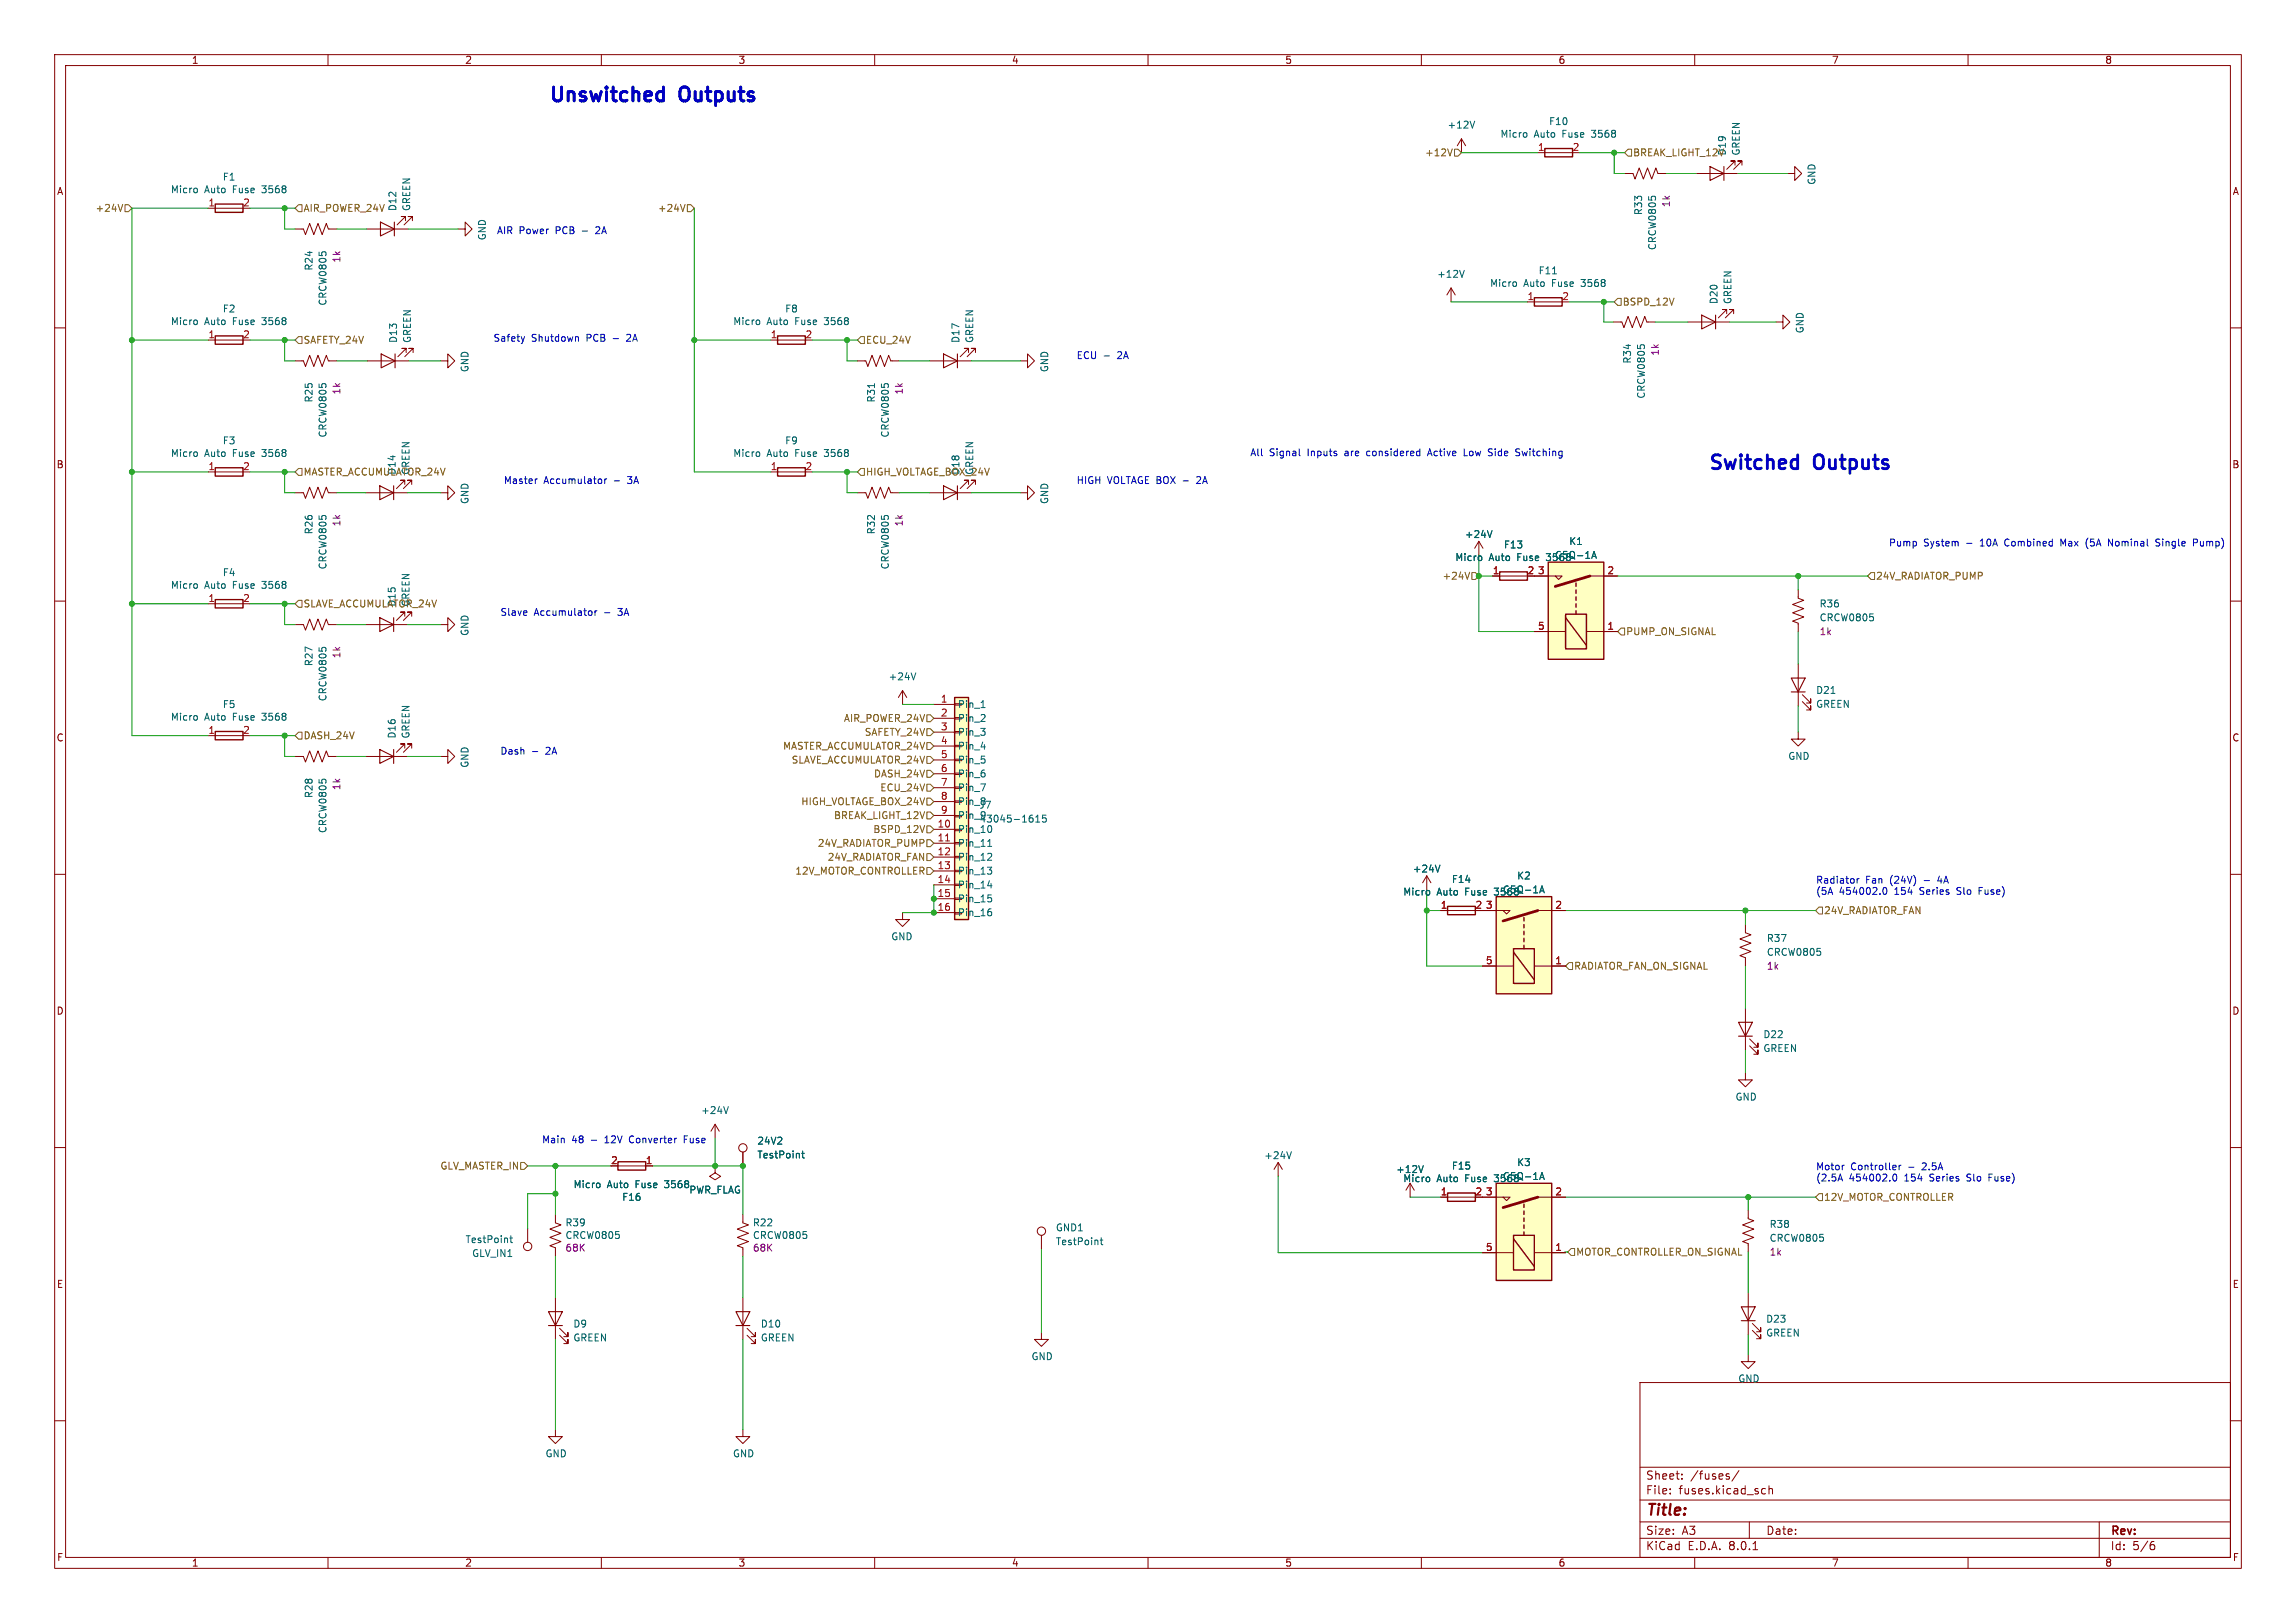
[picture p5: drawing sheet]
<svg xmlns="http://www.w3.org/2000/svg" width="420mm" height="297mm" viewBox="0 0 420 297" stroke-linecap="round" stroke-linejoin="round" font-family="sans-serif">
<defs><g id="words">
<g font-size="3.5" fill="#0000c2">
<text x="100.3" y="18.8">Unswitched</text>
<text x="124.6" y="18.8">Outputs</text>
<text x="312.4" y="86.1">Switched</text>
<text x="332.1" y="86.1">Outputs</text>
</g>
<text font-size="2.8" fill="#840000" x="301" y="277.9">Title:</text>
<g font-size="2.1" fill="#840000">
<text x="301" y="273.7">File:</text>
<text x="301" y="271">Sheet:</text>
<text x="307.1" y="273.7">fuses.kicad_sch</text>
<text x="309.2" y="271">/fuses/</text>
<text x="301" y="281.1">Size:</text>
<text x="307.6" y="281.1">A3</text>
<text x="323" y="281.1">Date:</text>
<text x="386" y="281.3">Rev:</text>
<text x="301" y="283.9">KiCad</text>
<text x="308.7" y="283.9">E.D.A.</text>
<text x="316.3" y="283.9">8.0.1</text>
<text x="386" y="283.9">Id:</text>
<text x="390.1" y="283.9">5/6</text>
</g>
<g font-size="1.8" fill="#840000">
<text x="35" y="11.9">1</text>
<text x="85" y="11.9">2</text>
<text x="135" y="11.9">3</text>
<text x="185" y="11.9">4</text>
<text x="235" y="11.9">5</text>
<text x="285" y="11.9">6</text>
<text x="335" y="11.9">7</text>
<text x="385" y="11.9">8</text>
<text x="10.3" y="35.9">A</text>
<text x="408.3" y="35.9">A</text>
<text x="10.3" y="85.9">B</text>
<text x="408.2" y="85.9">B</text>
<text x="10.3" y="135.9">C</text>
<text x="408.2" y="135.9">C</text>
<text x="10.3" y="185.9">D</text>
<text x="408.2" y="185.9">D</text>
<text x="10.3" y="235.9">E</text>
<text x="408.3" y="235.9">E</text>
<text x="10.3" y="285.9">F</text>
<text x="35" y="286.9">1</text>
<text x="85" y="286.9">2</text>
<text x="135" y="286.9">3</text>
<text x="185" y="286.9">4</text>
<text x="235" y="286.9">5</text>
<text x="285" y="286.9">6</text>
<text x="335" y="286.9">7</text>
<text x="385" y="286.9">8</text>
<text x="408.3" y="285.9">F</text>
</g>
<g font-size="1.8" fill="#006464">
<text x="264.7" y="23.7">+12V</text>
<text x="283.3" y="23.1">F10</text>
<text x="274.4" y="25.4">Micro</text>
<text x="280.6" y="25.4">Auto</text>
<text x="285.9" y="25.4">Fuse</text>
<text x="291.4" y="25.4">3568</text>
<text x="318.4" y="28.6" transform="rotate(-90 318.4 28.6)">GREEN</text>
<text x="31.2" y="35.6">Micro</text>
<text x="37.4" y="35.6">Auto</text>
<text x="40.7" y="33.2">F1</text>
<text x="42.7" y="35.6">Fuse</text>
<text x="48.2" y="35.6">3568</text>
<text x="332.3" y="33.9" transform="rotate(-90 332.3 33.9)">GND</text>
<text x="72.7" y="38.7" transform="rotate(-90 72.7 38.7)">D12</text>
<text x="75.2" y="38.7" transform="rotate(-90 75.2 38.7)">GREEN</text>
<text x="300.6" y="39.5" transform="rotate(-90 300.6 39.5)">R33</text>
<text x="89.1" y="44.1" transform="rotate(-90 89.1 44.1)">GND</text>
<text x="303.1" y="45.9" transform="rotate(-90 303.1 45.9)">CRCW0805</text>
<text x="57.4" y="49.6" transform="rotate(-90 57.4 49.6)">R24</text>
<text x="262.8" y="51">+12V</text>
<text x="272.5" y="52.7">Micro</text>
<text x="278.7" y="52.7">Auto</text>
<text x="281.4" y="50.4">F11</text>
<text x="284" y="52.7">Fuse</text>
<text x="289.5" y="52.7">3568</text>
<text x="31.2" y="59.7">Micro</text>
<text x="37.4" y="59.7">Auto</text>
<text x="40.7" y="57.4">F2</text>
<text x="42.7" y="59.7">Fuse</text>
<text x="48.2" y="59.7">3568</text>
<text x="59.9" y="56" transform="rotate(-90 59.9 56)">CRCW0805</text>
<text x="134" y="59.7">Micro</text>
<text x="140.3" y="59.7">Auto</text>
<text x="143.5" y="57.4">F8</text>
<text x="145.6" y="59.7">Fuse</text>
<text x="151.1" y="59.7">3568</text>
<text x="314.4" y="55.7" transform="rotate(-90 314.4 55.7)">D20</text>
<text x="316.9" y="55.7" transform="rotate(-90 316.9 55.7)">GREEN</text>
<text x="72.8" y="62.9" transform="rotate(-90 72.8 62.9)">D13</text>
<text x="75.4" y="62.9" transform="rotate(-90 75.4 62.9)">GREEN</text>
<text x="175.7" y="62.9" transform="rotate(-90 175.7 62.9)">D17</text>
<text x="178.2" y="62.9" transform="rotate(-90 178.2 62.9)">GREEN</text>
<text x="330.1" y="61.1" transform="rotate(-90 330.1 61.1)">GND</text>
<text x="85.9" y="68.2" transform="rotate(-90 85.9 68.2)">GND</text>
<text x="191.9" y="68.2" transform="rotate(-90 191.9 68.2)">GND</text>
<text x="298.6" y="66.6" transform="rotate(-90 298.6 66.6)">R34</text>
<text x="57.4" y="73.8" transform="rotate(-90 57.4 73.8)">R25</text>
<text x="160.2" y="73.8" transform="rotate(-90 160.2 73.8)">R31</text>
<text x="301.1" y="73.1" transform="rotate(-90 301.1 73.1)">CRCW0805</text>
<text x="31.2" y="83.8">Micro</text>
<text x="37.4" y="83.8">Auto</text>
<text x="40.7" y="81.5">F3</text>
<text x="42.7" y="83.8">Fuse</text>
<text x="48.2" y="83.8">3568</text>
<text x="59.9" y="80.2" transform="rotate(-90 59.9 80.2)">CRCW0805</text>
<text x="134" y="83.8">Micro</text>
<text x="140.3" y="83.8">Auto</text>
<text x="143.5" y="81.5">F9</text>
<text x="145.6" y="83.8">Fuse</text>
<text x="151.1" y="83.8">3568</text>
<text x="162.8" y="80.2" transform="rotate(-90 162.8 80.2)">CRCW0805</text>
<text x="85.9" y="92.3" transform="rotate(-90 85.9 92.3)">GND</text>
<text x="191.9" y="92.3" transform="rotate(-90 191.9 92.3)">GND</text>
<text x="57.4" y="97.9" transform="rotate(-90 57.4 97.9)">R26</text>
<text x="160.2" y="97.9" transform="rotate(-90 160.2 97.9)">R32</text>
<text x="267.9" y="98.7">+24V</text>
<text x="275" y="100.6">F13</text>
<text x="286.9" y="99.9">K1</text>
<text x="31.2" y="107.9">Micro</text>
<text x="37.4" y="107.9">Auto</text>
<text x="40.7" y="105.6">F4</text>
<text x="42.7" y="107.9">Fuse</text>
<text x="48.2" y="107.9">3568</text>
<text x="59.9" y="104.3" transform="rotate(-90 59.9 104.3)">CRCW0805</text>
<text x="162.8" y="104.3" transform="rotate(-90 162.8 104.3)">CRCW0805</text>
<text x="266.1" y="102.9">Micro</text>
<text x="272.4" y="102.9">Auto</text>
<text x="277.6" y="102.9">Fuse</text>
<text x="283.2" y="102.9">3568</text>
<text x="284.3" y="102.5">G5Q-1A</text>
<text x="332.8" y="111.4">R36</text>
<text x="332.8" y="113.9">CRCW0805</text>
<text x="85.9" y="116.5" transform="rotate(-90 85.9 116.5)">GND</text>
<text x="57.4" y="122" transform="rotate(-90 57.4 122)">R27</text>
<text x="162.5" y="124.7">+24V</text>
<text x="40.7" y="129.8">F5</text>
<text x="59.9" y="128.4" transform="rotate(-90 59.9 128.4)">CRCW0805</text>
<text x="175.1" y="129.8">Pin_1</text>
<text x="332.1" y="127.2">D21</text>
<text x="332.1" y="129.7">GREEN</text>
<text x="31.2" y="132.1">Micro</text>
<text x="37.4" y="132.1">Auto</text>
<text x="42.7" y="132.1">Fuse</text>
<text x="48.2" y="132.1">3568</text>
<text x="72.6" y="135.2" transform="rotate(-90 72.6 135.2)">D16</text>
<text x="75.1" y="135.2" transform="rotate(-90 75.1 135.2)">GREEN</text>
<text x="175.1" y="132.3">Pin_2</text>
<text x="175.1" y="134.8">Pin_3</text>
<text x="175.1" y="137.4">Pin_4</text>
<text x="85.9" y="140.6" transform="rotate(-90 85.9 140.6)">GND</text>
<text x="175.1" y="139.9">Pin_5</text>
<text x="175.1" y="142.5">Pin_6</text>
<text x="327" y="139.2">GND</text>
<text x="57.4" y="146.1" transform="rotate(-90 57.4 146.1)">R28</text>
<text x="175.1" y="145">Pin_7</text>
<text x="175.1" y="147.5">Pin_8</text>
<text x="179.1" y="148.2">J7</text>
<text x="59.9" y="152.6" transform="rotate(-90 59.9 152.6)">CRCW0805</text>
<text x="175.1" y="152.6">Pin_10</text>
<text x="175.1" y="155.2">Pin_11</text>
<text x="175.1" y="150.1">Pin_9</text>
<text x="179.1" y="150.7">43045-1615</text>
<text x="175.1" y="157.7">Pin_12</text>
<text x="175.1" y="160.2">Pin_13</text>
<text x="258.3" y="159.9">+24V</text>
<text x="265.5" y="161.8">F14</text>
<text x="277.4" y="161.1">K2</text>
<text x="175.1" y="162.8">Pin_14</text>
<text x="175.1" y="165.3">Pin_15</text>
<text x="175.1" y="167.9">Pin_16</text>
<text x="256.6" y="164.1">Micro</text>
<text x="262.8" y="164.1">Auto</text>
<text x="268.1" y="164.1">Fuse</text>
<text x="273.6" y="164.1">3568</text>
<text x="274.8" y="163.7">G5Q-1A</text>
<text x="162.9" y="172.3">GND</text>
<text x="323.1" y="172.6">R37</text>
<text x="323.1" y="175.1">CRCW0805</text>
<text x="322.5" y="190.2">D22</text>
<text x="322.5" y="192.7">GREEN</text>
<text x="317.4" y="201.6">GND</text>
<text x="128.2" y="204.1">+24V</text>
<text x="138.4" y="209.7">24V2</text>
<text x="138.4" y="212.2">TestPoint</text>
<text x="231.2" y="212.3">+24V</text>
<text x="255.3" y="214.9">+12V</text>
<text x="265.5" y="214.2">F15</text>
<text x="277.4" y="213.6">K3</text>
<text x="104.8" y="217.6">Micro</text>
<text x="111.1" y="217.6">Auto</text>
<text x="113.7" y="219.9">F16</text>
<text x="116.4" y="217.6">Fuse</text>
<text x="121.9" y="217.6">3568</text>
<text x="126" y="218.6">PWR_FLAG</text>
<text x="256.6" y="216.5">Micro</text>
<text x="262.8" y="216.5">Auto</text>
<text x="268.1" y="216.5">Fuse</text>
<text x="273.6" y="216.5">3568</text>
<text x="274.8" y="216.1">G5Q-1A</text>
<text x="85.1" y="227.7">TestPoint</text>
<text x="103.3" y="224.6">R39</text>
<text x="103.3" y="226.9">CRCW0805</text>
<text x="137.6" y="224.6">R22</text>
<text x="137.6" y="226.9">CRCW0805</text>
<text x="193" y="225.5">GND1</text>
<text x="323.6" y="224.9">R38</text>
<text x="323.6" y="227.4">CRCW0805</text>
<text x="86.3" y="230.2">GLV_IN1</text>
<text x="193" y="228.1">TestPoint</text>
<text x="104.8" y="243.1">D9</text>
<text x="104.8" y="245.7">GREEN</text>
<text x="139.1" y="245.7">GREEN</text>
<text x="139.1" y="243.1">D10</text>
<text x="323" y="242.2">D23</text>
<text x="323" y="244.8">GREEN</text>
<text x="188.6" y="249.1">GND</text>
<text x="317.9" y="253.2">GND</text>
<text x="99.7" y="266.9">GND</text>
<text x="134" y="266.9">GND</text>
</g>
<g font-size="1.8" fill="#725600">
<text x="260.6" y="28.8">+12V</text>
<text x="298.6" y="28.8">BREAK_LIGHT_12V</text>
<text x="315.9" y="28.6" transform="rotate(-90 315.9 28.6)">D19</text>
<text x="17.4" y="39">+24V</text>
<text x="55.4" y="39">AIR_POWER_24V</text>
<text x="120.3" y="39">+24V</text>
<text x="296.7" y="56.1">BSPD_12V</text>
<text x="55.4" y="63.1">SAFETY_24V</text>
<text x="158.3" y="63.1">ECU_24V</text>
<text x="55.4" y="87.2">MASTER_ACCUMULATOR_24V</text>
<text x="72.6" y="87" transform="rotate(-90 72.6 87)">D14</text>
<text x="75.1" y="87" transform="rotate(-90 75.1 87)">GREEN</text>
<text x="158.3" y="87.2">HIGH_VOLTAGE_BOX_24V</text>
<text x="175.7" y="87" transform="rotate(-90 175.7 87)">D18</text>
<text x="178.2" y="87" transform="rotate(-90 178.2 87)">GREEN</text>
<text x="263.8" y="106.3">+24V</text>
<text x="343.1" y="106.3">24V_RADIATOR_PUMP</text>
<text x="55.4" y="111.4">SLAVE_ACCUMULATOR_24V</text>
<text x="72.6" y="111.1" transform="rotate(-90 72.6 111.1)">D15</text>
<text x="75.1" y="111.1" transform="rotate(-90 75.1 111.1)">GREEN</text>
<text x="297.4" y="116.4">PUMP_ON_SIGNAL</text>
<text x="55.4" y="135.5">DASH_24V</text>
<text x="143.1" y="137.4">MASTER_ACCUMULATOR_24V</text>
<text x="154.3" y="132.3">AIR_POWER_24V</text>
<text x="158.1" y="134.8">SAFETY_24V</text>
<text x="144.7" y="139.9">SLAVE_ACCUMULATOR_24V</text>
<text x="159.8" y="142.5">DASH_24V</text>
<text x="146.5" y="147.5">HIGH_VOLTAGE_BOX_24V</text>
<text x="160.9" y="145">ECU_24V</text>
<text x="149.5" y="155.2">24V_RADIATOR_PUMP</text>
<text x="152.5" y="150.1">BREAK_LIGHT_12V</text>
<text x="159.7" y="152.6">BSPD_12V</text>
<text x="145.4" y="160.2">12V_MOTOR_CONTROLLER</text>
<text x="151.3" y="157.7">24V_RADIATOR_FAN</text>
<text x="333.6" y="167.5">24V_RADIATOR_FAN</text>
<text x="287.8" y="177.6">RADIATOR_FAN_ON_SIGNAL</text>
<text x="80.5" y="214.2">GLV_MASTER_IN</text>
<text x="333.6" y="219.9">12V_MOTOR_CONTROLLER</text>
<text x="288.2" y="230">MOTOR_CONTROLLER_ON_SIGNAL</text>
</g>
<g font-size="1.8" fill="#a90000">
<text x="281.2" y="27.7">1</text>
<text x="287.6" y="27.7">2</text>
<text x="38" y="37.8">1</text>
<text x="44.4" y="37.8">2</text>
<text x="279.3" y="55">1</text>
<text x="285.7" y="55">2</text>
<text x="38" y="62">1</text>
<text x="44.4" y="62">2</text>
<text x="140.9" y="62">1</text>
<text x="147.2" y="62">2</text>
<text x="38" y="86.1">1</text>
<text x="44.4" y="86.1">2</text>
<text x="140.9" y="86.1">1</text>
<text x="147.2" y="86.1">2</text>
<text x="273" y="105.2">1</text>
<text x="279.3" y="105.2">2</text>
<text x="281.2" y="105.2">3</text>
<text x="293.9" y="105.2">2</text>
<text x="38" y="110.2">1</text>
<text x="44.4" y="110.2">2</text>
<text x="281.2" y="115.3">5</text>
<text x="293.9" y="115.3">1</text>
<text x="172" y="128.7">1</text>
<text x="172" y="131.2">2</text>
<text x="38" y="134.4">1</text>
<text x="44.4" y="134.4">2</text>
<text x="172" y="133.7">3</text>
<text x="172" y="136.3">4</text>
<text x="172" y="138.8">5</text>
<text x="172" y="141.4">6</text>
<text x="172" y="143.9">7</text>
<text x="172" y="146.4">8</text>
<text x="172" y="149">9</text>
<text x="171.4" y="151.5">10</text>
<text x="171.4" y="154.1">11</text>
<text x="171.4" y="156.6">12</text>
<text x="171.4" y="159.1">13</text>
<text x="171.4" y="161.7">14</text>
<text x="171.4" y="164.2">15</text>
<text x="171.4" y="166.8">16</text>
<text x="263.5" y="166.4">1</text>
<text x="269.8" y="166.4">2</text>
<text x="271.7" y="166.4">3</text>
<text x="284.4" y="166.4">2</text>
<text x="271.7" y="176.5">5</text>
<text x="284.4" y="176.5">1</text>
<text x="111.7" y="213.1">2</text>
<text x="118" y="213.1">1</text>
<text x="263.5" y="218.8">1</text>
<text x="269.8" y="218.8">2</text>
<text x="271.7" y="218.8">3</text>
<text x="284.4" y="218.8">2</text>
<text x="271.7" y="229">5</text>
<text x="284.4" y="229">1</text>
</g>
<g font-size="1.8" fill="#840084">
<text x="305.7" y="38" transform="rotate(-90 305.7 38)">1k</text>
<text x="62.5" y="48.2" transform="rotate(-90 62.5 48.2)">1k</text>
<text x="303.6" y="65.2" transform="rotate(-90 303.6 65.2)">1k</text>
<text x="62.5" y="72.3" transform="rotate(-90 62.5 72.3)">1k</text>
<text x="165.3" y="72.3" transform="rotate(-90 165.3 72.3)">1k</text>
<text x="62.5" y="96.4" transform="rotate(-90 62.5 96.4)">1k</text>
<text x="165.3" y="96.4" transform="rotate(-90 165.3 96.4)">1k</text>
<text x="332.8" y="116.4">1k</text>
<text x="62.5" y="120.6" transform="rotate(-90 62.5 120.6)">1k</text>
<text x="62.5" y="144.7" transform="rotate(-90 62.5 144.7)">1k</text>
<text x="323.1" y="177.6">1k</text>
<text x="103.3" y="229.2">68K</text>
<text x="137.6" y="229.2">68K</text>
<text x="323.6" y="230">1k</text>
</g>
<g font-size="1.8" fill="#0000c2">
<text x="90.8" y="42.9">AIR Power</text>
<text x="101.7" y="42.9">PCB</text>
<text x="106.7" y="42.9">-</text>
<text x="109.5" y="42.9">2A</text>
<text x="90.2" y="62.6">Safety</text>
<text x="97.2" y="62.6">Shutdown</text>
<text x="107.4" y="62.6">PCB</text>
<text x="112.4" y="62.6">-</text>
<text x="115.1" y="62.6">2A</text>
<text x="196.8" y="65.8">ECU -</text>
<text x="204.5" y="65.8">2A</text>
<text x="228.6" y="83.6">All</text>
<text x="232.2" y="83.6">Signal</text>
<text x="239.3" y="83.6">Inputs</text>
<text x="246.3" y="83.6">are</text>
<text x="250.5" y="83.6">considered</text>
<text x="261.9" y="83.6">Active</text>
<text x="268.6" y="83.6">Low</text>
<text x="273.3" y="83.6">Side</text>
<text x="278.5" y="83.6">Switching</text>
<text x="92.1" y="88.7">Master</text>
<text x="99.5" y="88.7">Accumulator</text>
<text x="112.4" y="88.7">-</text>
<text x="115.1" y="88.7">3A</text>
<text x="196.8" y="88.7">HIGH</text>
<text x="202.6" y="88.7">VOLTAGE BOX</text>
<text x="216.6" y="88.7">-</text>
<text x="219.4" y="88.7">2A</text>
<text x="345.4" y="100.1">Pump</text>
<text x="351.9" y="100.1">System</text>
<text x="359.8" y="100.1">-</text>
<text x="362.5" y="100.1">10A</text>
<text x="367.2" y="100.1">Combined</text>
<text x="377.6" y="100.1">Max</text>
<text x="382.4" y="100.1">(5A</text>
<text x="386.7" y="100.1">Nominal</text>
<text x="395.6" y="100.1">Single</text>
<text x="402.7" y="100.1">Pump)</text>
<text x="91.4" y="112.8">Slave</text>
<text x="97.7" y="112.8">Accumulator</text>
<text x="110.6" y="112.8">-</text>
<text x="113.3" y="112.8">3A</text>
<text x="91.4" y="138.2">Dash</text>
<text x="100" y="138.2">2A</text>
<text x="332.1" y="161.8">Radiator</text>
<text x="341.3" y="161.8">Fan</text>
<text x="345.8" y="161.8">(24V)</text>
<text x="352.2" y="161.8">-</text>
<text x="354.9" y="161.8">4A</text>
<text x="332.1" y="163.8">(5A</text>
<text x="336.4" y="163.8">454002.0</text>
<text x="346.7" y="163.8">154</text>
<text x="351.5" y="163.8">Series</text>
<text x="358.4" y="163.8">Slo</text>
<text x="362.6" y="163.8">Fuse)</text>
<text x="99.1" y="209.3">Main</text>
<text x="104.6" y="209.3">48</text>
<text x="108.2" y="209.3">-</text>
<text x="110.9" y="209.3">12V</text>
<text x="115.6" y="209.3">Converter</text>
<text x="125.8" y="209.3">Fuse</text>
<text x="332.1" y="214.2">Motor</text>
<text x="338.5" y="214.2">Controller</text>
<text x="349.1" y="214.2">-</text>
<text x="351.9" y="214.2">2.5A</text>
<text x="332.1" y="216.3">(2.5A</text>
<text x="338.2" y="216.3">454002.0</text>
<text x="348.5" y="216.3">154</text>
<text x="353.3" y="216.3">Series</text>
<text x="360.3" y="216.3">Slo</text>
<text x="364.4" y="216.3">Fuse)</text>
</g>
</g></defs>
<g fill="none" stroke="#840000" stroke-width=".18">
<path d="M10 10h400v277h-400zM12 12h396v273h-396zM60 10v2M110 10v2M160 10v2M210 10v2M260 10v2M310 10v2M360 10v2M10 60h2M408 60h2M10 110h2"/>
<path d="M408 110h2M10 160h2M408 160h2M10 210h2M408 210h2M10 260h2M300 253h108v32h-108zM408 260h2M300 278.5h108M300 274.5h108M300 268.5h108M305.5 273.2v.2"/>
<path d="M305.5 272.5v.1M307.7 270.5v.2M307.7 269.8v.1M315.9 270.2l.4 .1 .1 .2-.2 .2h-.3M315.9 269.7l.4 .1M318.1 269.1l-1.3 1.9M320 278.5v3M322.5 272.4l.4 .1M322.9 273.3l-.4 .1M323.6 272.5l.2-.1 .4 .1v.9M323.6 271.9v1.5M384 278.5v6.5"/>
<path d="M60 285v2M110 285v2M160 285v2M210 285v2M260 285v2M300 281.5h108M310 285v2M320.7 283.6h.8M360 285v2M393.6 282.7h.3l.3 .2-.1 .5-.5 .2M394 282.1l-.4 .1"/>
</g>
<path d="M273.7 164.1h10.1v17.8h-10.1z" fill="#ffffc2"/>
<g fill="none" stroke="#840000" stroke-width=".18">
<path d="M297.2 31.8h1.5l.4 1 .7-2.1 .8 2.1 .8-2.1 .7 2.1 .8-2.1 .4 1.1h1.5M265.4 52.7l-.7 1.3M265.4 52.7v2.5M265.4 52.7l.8 1.3M279.4 55.2h6.3M54 90.2h1.5l.4 1 .7-2 .8 2 .8-2 .7 2 .8-2 .4 1h1.5M54 114.3h1.5l.4 1 .7-2 .8 2 .8-2 .7 2 .8-2 .4 1h1.5M80.6 114.3h1.3v1.3l1.3-1.3-1.3-1.3v1.3M54 138.4h1.5l.4 1 .7-2 .8 2 .8-2 .7 2 .8-2 .4 1h1.5M66.9 138.4h7.6M74 136.9v-.8h-.7h.7l-1.5 1.6M75.3 136.9v-.8h-.8h.8l-1.5 1.6"/>
<path d="M80.6 138.4h1.3v1.3l1.3-1.3-1.3-1.2v1.2M271.1 166.6h5.1l-.6 .7-.6-.7M271.1 176.8h5.8M280.7 176.8h5.7M281.3 166.6h5.1M319.3 169.2v1.5l1 .4-2 .7 2 .8-2 .8 2 .7-2 .8 1 .4v1.5M130.8 213.4v1.2l1 .7-1 .6-1-.6 1-.7M130.8 213.4h.1M233.8 212.7l-.8 1.3M233.8 212.7v2.6M233.8 212.7l.8 1.3M257.9 216.5l-.7 1.3"/>
<path d="M257.9 216.5v2.6M257.9 216.5l.8 1.3M263.5 219.1h6.4M101.6 261.6v1.3h1.3l-1.3 1.3-1.3-1.3h1.3"/>
</g>
<path d="M280.7 54.5h5v1.5h-5zM273.7 164.1h10.1v17.8h-10.1zM276.9 173.6h3.8v6.4h-3.8zM276.9 174.2l3.8 5.1M278.8 167.9v.6M278.8 169.2v.6M278.8 170.4v.7M278.8 171.7v.6M278.8 173v.6M264.8 218.3h5.1v1.5h-5.1z" fill="none" stroke="#840000" stroke-width=".25"/>
<path d="M281.3 166.6l-6.3 1.9" fill="none" stroke="#840000" stroke-width=".51"/>
<path d="M267.8 49.5l-.4 1.2M277.3 51.7v.6M284 50.1h.7M281.6 163.4l.5-1.3 .4 1.3M281.8 163h.6M236.2 210.8l-.4 1.2M260.4 213.3l-.5 1.3M261.5 215.5v.6" fill="none" stroke="#006464" stroke-width=".18"/>
<path d="M69.5 137.2l2.5 1.2-2.5 1.3zM72 137.2v2.5" fill="none" stroke="#840000" stroke-width=".2"/>
<path d="M174.6 127.6h2.6v40.7h-2.6z" fill="#ffffc2"/>
<g fill="none" stroke="#840000" stroke-width=".18">
<path d="M170.8 128.9h3.8M170.8 131.4h3.8M170.8 134h3.8M170.8 136.5h3.8M170.8 139.1h3.8M174.6 138.9h1.3v.3h-1.3zM174.6 136.4h1.3v.3h-1.3zM174.6 133.9h1.3v.2h-1.3zM174.6 131.3h1.3v.3h-1.3zM174.6 128.8h1.3v.2h-1.3zM170.8 151.8h3.8M170.8 154.3h3.8"/>
<path d="M170.8 156.8h3.8M170.8 159.4h3.8M170.8 141.6h3.8M170.8 144.1h3.8M170.8 146.7h3.8M170.8 149.2h3.8M174.6 159.3h1.3v.2h-1.3zM174.6 156.7h1.3v.3h-1.3zM174.6 154.2h1.3v.2h-1.3zM174.6 151.8h1.3v.2h-1.3zM174.6 149.2h1.3v.3h-1.3zM174.6 146.6h1.3v.2h-1.3z"/>
<path d="M174.6 144h1.3v.3h-1.3zM174.6 141.5h1.3v.2h-1.3zM170.8 161.9h3.8M170.8 164.5h3.8M170.8 167h3.8M174.6 167h1.3v.3h-1.3zM174.6 164.3h1.3v.3h-1.3zM174.6 161.8h1.3v.3h-1.3zM135.9 222.2v1.6l1 .4-2 .7 2 .8-2 .7 2 .8-2 .8 1 .3v1.6M190.5 243.8v1.3h1.3l-1.3 1.3-1.3-1.3h1.3"/>
</g>
<path d="M174.6 127.6h2.6v40.7h-2.6z" fill="none" stroke="#840000" stroke-width=".25"/>
<g fill="none" stroke="#006464" stroke-width=".18">
<path d="M179.4 132h.8M179.5 129.5h.7M179.5 136.7h.8M180.1 130.9v.4M179.4 143.5h.9l-.6 1.2M180.6 158.7h.8l-.4 .5M180.7 154.9h.7M180.8 153.9l.2-.3v1.3M181.2 156.2l.2 .2-.1 .3-.7 .7h.8M181.2 159.2l.2 .2v.3l-.2 .3M181.3 151.3l.1 .6-.3 .4M189.5 150.4h.7"/>
<path d="M189.5 149.5l.3-.3v1.2M191.3 149.2h-.6v.6l.2-.1h.4l.1 .2-.1 .4-.1 .1-.5-.1M180.7 162.1h.8M180.7 163.8h.6M181 166.3h.3M181.2 164.3l.2 .2v.3l-.2 .2M181.2 166.8l.2 .2v.3l-.2 .3M181.3 161.7v.8"/>
</g>
<path d="M173 153.9h.7" fill="none" stroke="#a90000" stroke-width=".18"/>
<path d="M273.7 216.5h10.1v17.8h-10.1z" fill="#ffffc2"/>
<g fill="none" stroke="#840000" stroke-width=".18">
<path d="M38.1 38.1h6.3M267.3 25.4l-.7 1.3M267.3 25.4v2.5M267.3 25.4l.8 1.3M281.3 27.9h6.4M310.3 31.8h7.6M317.4 30.2v-.7h-.8h.8l-1.6 1.5M318.6 30.2v-.7h-.7h.7l-1.5 1.5M327 31.8h1.3v1.2l1.3-1.2-1.3-1.3v1.3M54 41.9h1.5l.4 1 .7-2 .8 2 .8-2 .7 2 .8-2 .4 1h1.5M67.1 41.9h7.6M74.2 40.4v-.8h-.8h.8l-1.6 1.5"/>
<path d="M75.4 40.4v-.8h-.7h.7l-1.5 1.5M83.8 41.9h1.3v1.3l1.3-1.3-1.3-1.3v1.3M295.1 58.9h1.6l.4 1 .7-2 .8 2 .7-2 .8 2 .8-2 .3 1h1.6M308.7 58.9h7.7M315.8 57.4v-.8h-.7h.7l-1.5 1.6M317.1 57.4v-.8h-.7h.7l-1.5 1.6M324.9 58.9h1.2v1.3l1.3-1.3-1.3-1.2v1.2M38.1 62.2h6.3M54 66h1.5l.4 1.1 .7-2.1 .8 2.1 .8-2.1 .7 2.1 .8-2.1 .4 1h1.5M67.2 66h7.6M74.3 64.5v-.7h-.8h.8l-1.5 1.5M75.6 64.5v-.7h-.8h.8l-1.6 1.5"/>
<path d="M80.6 66h1.3v1.3l1.3-1.3-1.3-1.2v1.2M141 62.2h6.3M156.8 66h1.6l.3 1.1 .8-2.1 .8 2.1 .7-2.1 .8 2.1 .8-2.1 .3 1h1.6M170.1 66h7.6M177.2 64.5v-.7h-.8h.8l-1.6 1.5M178.4 64.5v-.7h-.7h.7l-1.5 1.5M186.7 66h1.3v1.3l1.2-1.3-1.2-1.2v1.2M38.1 86.4h6.3M66.9 90.2h7.6M74 88.6v-.7h-.7h.7l-1.5 1.5M75.3 88.6v-.7h-.8h.8l-1.5 1.5M80.6 90.2h1.3v1.2l1.3-1.2-1.3-1.3v1.3"/>
<path d="M141 86.4h6.3M156.8 90.2h1.6l.3 1 .8-2 .8 2 .7-2 .8 2 .8-2 .3 1h1.6M170.1 90.2h7.6M177.2 88.6v-.7h-.8h.8l-1.6 1.5M178.4 88.6v-.7h-.7h.7l-1.5 1.5M186.7 90.2h1.3v1.2l1.2-1.2-1.2-1.3v1.3M270.5 99.1l-.8 1.2M270.5 99.1v2.5M270.5 99.1l.8 1.2M38.1 110.5h6.3M66.9 114.3h7.6M74 112.8v-.8h-.7h.7l-1.5 1.5"/>
<path d="M75.3 112.8v-.8h-.8h.8l-1.5 1.5M328.9 108v1.5l1 .4-2 .7 2 .8-2 .7 2 .8-2 .8 1 .3v1.6M38.1 134.6h6.3M165.1 126.4l-.8 1.2M165.1 126.4v2.5M165.1 126.4l.8 1.2M328.9 134v1.3h1.3l-1.3 1.2-1.2-1.2h1.2M328.9 121.5v7.7M329.7 128.4l1.5 1.5v-.7v.7h-.7M329.7 127.1l1.5 1.6v-.8v.8h-.7M165.1 167v1.3h-1.3l1.3 1.2 1.3-1.2h-1.3M261 160.3l-.8 1.2"/>
<path d="M261 160.3v2.5M261 160.3l.7 1.2M263.5 166.6h6.4M319.3 196.3v1.3h1.2l-1.2 1.3-1.3-1.3h1.3M319.3 184.5v7.7M320 191.4l1.6 1.5v-.7v.7h-.8M320 190.1l1.6 1.5v-.7v.7h-.8M113 213.4h6.4M130.8 205.7l-.8 1.3M130.8 205.7v2.6M130.8 205.7l.8 1.3M135.9 210.8v2.6"/>
<path d="M271.1 219.1h5.1l-.6 .6-.6-.6M281.3 219.1h5.1M96.5 224.8v2.5M101.6 222.2v1.6l1 .4-2 .7 2 .8-2 .7 2 .8-2 .8 1 .3v1.6M101.6 237.5v7.6M135.9 237.5v7.6M190.5 226.1v2.5M271.1 229.2h5.8M280.7 229.2h5.7M319.8 221.5v1.5l1 .4-2 .8 2 .7-2 .8 2 .7-2 .8 1 .4v1.5M319.8 236.6v7.6M102.4 244.3l1.5 1.6v-.8v.8h-.8"/>
<path d="M102.4 243.1l1.5 1.5v-.8v.8h-.8M136.7 244.3l1.5 1.6v-.8v.8h-.8M136.7 243.1l1.5 1.5v-.8v.8h-.8M319.8 247.9v1.3h1.3l-1.3 1.2-1.3-1.2h1.3M320.5 243.5l1.6 1.5v-.8v.8h-.8M320.5 242.2l1.6 1.5v-.7v.7h-.8M135.9 261.6v1.3h1.3l-1.3 1.3-1.3-1.3h1.3"/>
<circle cx="135.9" cy="210.1" r=".76"/>
<circle cx="96.5" cy="228.1" r=".76"/>
<circle cx="190.5" cy="225.3" r=".76"/>
</g>
<g fill="none" stroke="#840000" stroke-width=".25">
<path d="M39.4 37.3h5v1.6h-5zM282.6 27.2h5.1v1.5h-5.1zM39.4 61.5h5v1.5h-5zM142.2 61.5h5.1v1.5h-5.1zM39.4 85.6h5v1.5h-5zM142.2 85.6h5.1v1.5h-5.1zM39.4 109.7h5v1.6h-5zM39.4 133.9h5v1.5h-5zM264.8 165.9h5.1v1.5h-5.1zM113 212.6h5.1v1.5h-5.1zM273.7 216.5h10.1v17.8h-10.1zM276.9 226.1h3.8v6.3h-3.8z"/>
<path d="M276.9 226.7l3.8 5.1M278.8 220.3v.7M278.8 221.6v.6M278.8 222.9v.6M278.8 224.2v.6M278.8 225.4v.7"/>
</g>
<path d="M281.3 219.1l-6.3 1.9" fill="none" stroke="#840000" stroke-width=".51"/>
<g fill="none" stroke="#006464" stroke-width=".18">
<path d="M36 34.5v.7M269.8 22.2l-.5 1.2M279.3 24.4v.6M36 58.7v.6M138.9 58.7v.6M160 70.2v.7M36 82.8v.6M138.9 82.8v.6M272.9 97.1l-.4 1.3M36 106.9v.6M36 131.1v.6M167.5 123.1l-.4 1.3"/>
<path d="M334.9 126.9h.8M263.4 158.3l-.4 1.3M261.5 163.1v.6M109.7 216.6v.6M133.2 202.5l-.4 1.3M146.6 211.1h.5M146.8 210.6v1.1l.3 .2M281.6 215.8l.5-1.2 .4 1.2M281.8 215.5h.6M93.3 226.6h.4M93.4 226.1v1.1l.3 .2M201.3 226.9h.4"/>
<path d="M201.4 226.5v1.1l.3 .2"/>
</g>
<g fill="none" stroke="#840000" stroke-width=".2">
<path d="M312.8 30.5l2.5 1.3-2.5 1.2zM315.3 30.5v2.5M69.6 40.6l2.5 1.3-2.5 1.3zM72.1 40.6v2.6M311.3 57.7l2.5 1.2-2.5 1.3zM313.8 57.7v2.5M69.7 64.8l2.6 1.2-2.6 1.3zM72.3 64.8v2.5M172.6 64.8l2.5 1.2-2.5 1.3zM175.1 64.8v2.5M69.5 88.9l2.5 1.3-2.5 1.2zM72 88.9v2.5"/>
<path d="M172.6 88.9l2.5 1.3-2.5 1.2zM175.1 88.9v2.5M69.5 113l2.5 1.3-2.5 1.3zM72 113v2.6M327.7 124.1h2.5l-1.3 2.5zM327.7 126.6h2.5M318 187.1h2.5l-1.2 2.5zM318 189.6h2.5M318.5 239.1h2.6l-1.3 2.6zM100.3 240h2.6l-1.3 2.6zM100.3 242.6h2.6M134.6 240h2.6l-1.3 2.6z"/>
<path d="M134.6 242.6h2.6M318.5 241.7h2.6"/>
</g>
<path d="M283.2 102.9h10.2v17.8h-10.2z" fill="#ffffc2"/>
<g fill="none" stroke="#840000" stroke-width=".18">
<path d="M273 105.4h6.4M280.7 105.4h5l-.6 .6-.6-.6M280.7 115.6h5.7M290.2 115.6h5.7M290.8 105.4h5.1M263.5 166.6h1.3M271.1 176.8h2.6M271.1 166.6h2.6M283.8 176.8h2.6M283.8 166.6h2.6M118.1 213.4h1.3M130.8 213.4h.1"/>
<path d="M135.9 210.8v2.6M263.5 219.1h1.3M271.1 219.1h2.6M283.8 219.1h2.6M271.1 229.2h2.6M283.8 229.2h2.6"/>
</g>
<path d="M274.3 104.6h5.1v1.6h-5.1zM283.2 102.9h10.2v17.8h-10.2zM286.4 112.4h3.8v6.3h-3.8zM286.4 113l3.8 5.1M288.3 106.7v.6M288.3 108v.6M288.3 109.2v.7M288.3 110.5v.6M288.3 111.8v.6" fill="none" stroke="#840000" stroke-width=".25"/>
<path d="M290.8 105.4l-6.3 1.9" fill="none" stroke="#840000" stroke-width=".51"/>
<g fill="none" stroke="#006464" stroke-width=".18">
<path d="M272.9 97.1l-.4 1.3M271 101.9v.6M291.2 102.2l.4-1.3 .4 1.3M291.3 101.8h.6M263.4 158.3l-.4 1.3M261.5 163.1v.6M281.6 163.4l.5-1.3 .4 1.3M281.8 163h.6M109.7 216.6v.6M146.6 211.1h.5M146.8 210.6v1.1l.3 .2M260.4 213.3l-.5 1.3"/>
<path d="M261.5 215.5v.6M281.6 215.8l.5-1.2 .4 1.2M281.8 215.5h.6"/>
</g>
<g fill="none" stroke="#725600" stroke-width=".18">
<path d="M22.4 37.4l-.4 1.3M22.9 37.5h.6l.6 .6-.6 .6h-.6zM54 38.1l.6-.6h.6v1.2h-.6zM125.3 37.4l-.4 1.3M125.7 37.5h.7l.6 .6-.6 .6h-.7zM265.7 27.2l-.5 1.3M266.1 27.3h.6l.6 .6-.6 .7h-.6zM297.8 27.3h.6v1.3h-.6l-.6-.7zM295.9 54.6h.6v1.3h-.6l-.6-.7zM54 62.2l.6-.6h.6v1.3h-.6zM157.5 61.6h.6v1.3h-.6l-.7-.7zM54.6 85.7h.6v1.3h-.6l-.6-.6z"/>
<path d="M157.5 85.7h.6v1.3h-.6l-.7-.6zM54 110.5l.6-.6h.6v1.2h-.6zM268.8 104.7l-.4 1.3M269.2 104.8h.7l.6 .6-.6 .6h-.7zM296.5 114.9h.7v1.3h-.7l-.6-.6zM342.3 104.8h.6v1.2h-.6l-.7-.6zM54 134.6l.6-.6h.6v1.3h-.6zM169.5 130.8h.7l.6 .6-.6 .7h-.7zM169.5 133.4h.7l.6 .6-.6 .6h-.7zM169.5 138.4h.7l.6 .7-.6 .6h-.7zM169.5 135.9h.7l.6 .6-.6 .7h-.7zM169.5 153.7h.7l.6 .6-.6 .6h-.7z"/>
<path d="M169.5 148.6h.7l.6 .6-.6 .7h-.7zM169.5 156.2h.7l.6 .6-.6 .7h-.7zM169.5 151.1h.7l.6 .7-.6 .6h-.7zM169.5 146.1h.7l.6 .6-.6 .6h-.7zM169.5 158.8h.7l.6 .6-.6 .6h-.7zM169.5 141h.7l.6 .6-.6 .6h-.7zM169.5 143.5h.7l.6 .6-.6 .7h-.7zM286.4 176.8l.6-.7h.7v1.3h-.7zM332.7 166h.7v1.3h-.7l-.6-.7zM95.2 212.7h.7l.6 .7-.6 .6h-.7zM332.7 218.4h.7v1.3h-.7l-.6-.6zM287.4 228.5h.6v1.2h-.6l-.6-.6z"/>
</g>
<path d="M121.1 16.8l.2 .1M121.3 15.9v2.6M121.3 18.3l-.2 .2" fill="none" stroke="#0000c2" stroke-width=".51"/>
<g fill="none" stroke="#0000c2" stroke-width=".18">
<path d="M96 61.6l-.3 .9M105.4 61.6l.4 .2v.7M202 65.1h.9M98.3 87.6l-.3 .1M109.8 87.6l.3 .3v.3l-.3 .3M110.6 87.6v.9M111 87.6l-.4 .3M237.7 82.1v1.1l.1 .2M259.6 82.6h.1M259.7 82.1v1.3M259.7 83.3l-.1 .1M261.2 83h.6"/>
<path d="M261.5 82.1l-.4 1.3M267.8 82.1v1.3h.6M272.5 82.7l.3 .2M272.5 82.1l.5 .1M272.8 83.3l-.4 .1M277.4 82.7l.5 .2 .1 .3-.3 .2-.4-.1M277.4 82.2h.6M377.4 99.6l-.4-1v1.3M381.9 98.5a1.46 1.46 0 0 0 0 1.9M385.7 98.6l.7 1.3M395.1 98.7l-.5-.1-.2 .2v.3l.5 .3 .2 .3-.3 .2h-.5M401.2 99.3h.6l.2-.2-.1-.3-.7-.2v1.3"/>
<path d="M108 111.8l.3 .2v.4l-.3 .2M108.8 111.8v.8M109.2 111.8l-.4 .2M97.4 137.5h1M339.7 160.8v.8M340.1 160.8l-.4 .2M344.6 162.5l.1-.1a.68 .68 0 0 1 .5 .6 .68 .68 0 0 1-.5 .7 .85 .85 0 0 1-.1-1.2zM362 163h.4M362.6 162.4h-.6v1.3M125.2 208.5h.4M125.8 207.9h-.6v1.2M336.6 214.9l.4 1.2"/>
<path d="M337.2 213.2h.1M346.5 214.9a.72 .72 0 0 0 .2 1.2 .79 .79 0 0 0 0-1.2M346.8 213.3v.2l-.6 .2M347.4 213.2v.9M347.7 213.2l-.3 .3M363.8 215.5h.5M364.4 214.9h-.6v1.2"/>
</g>
<g fill="none" stroke="#009600" stroke-width=".18">
<path d="M38.1 38.1h-14v96.5h14M45.7 38.1h8.3M52.1 38.1v3.8h1.9M127 38.1v48.3h14M267.3 27.9h14M288.9 27.9h8.3M295.3 27.9v3.9h1.9M304.8 31.8h5.5M317.9 31.8h9.1M61.6 41.9h5.5M74.7 41.9h9.1M265.4 55.2h14"/>
<path d="M287 55.2h8.3M293.4 55.2v3.7h1.7M302.8 58.9h5.9M316.4 58.9h8.5M24.1 62.2h14M45.7 62.2h8.3M52.1 62.2v3.8h1.9M61.6 66h5.6M74.8 66h5.8M127 62.2h14M148.6 62.2h8.2M154.9 62.2v3.8h1.9"/>
<path d="M164.5 66h5.6M177.7 66h9M24.1 86.4h14M45.7 86.4h8.3M52.1 86.4v3.8h1.9M61.6 90.2h5.3M74.5 90.2h6.1M148.6 86.4h8.2M154.9 86.4v3.8h1.9M164.5 90.2h5.6M177.7 90.2h9M24.1 110.5h14"/>
<path d="M45.7 110.5h8.3M52.1 110.5v3.8h1.9M61.6 114.3h5.3M74.5 114.3h6.1M270.5 101.6v14h10.2M270.5 105.4h2.5M295.9 105.4h45.7M328.9 105.4v2.6M328.9 115.6v5.9M45.7 134.6h8.3M52.1 134.6v3.8h1.9M61.6 138.4h5.3"/>
<path d="M74.5 138.4h6.1M165.1 128.9h5.7M328.9 129.2v4.8M170.8 161.9v5.1h-5.7M261 166.6h2.5M261 162.8v14h10.1M286.4 166.6h45.7M319.3 166.6v2.6M319.3 176.8v7.7M319.3 192.2v4.1M96.5 213.4h15.3M101.6 213.4v8.8"/>
<path d="M101.6 218.4h-5.1v6.4M119.4 213.4h16.5v8.8M130.8 208.3v5.1M233.8 215.3v13.9h37.3M257.9 219.1h5.6M286.4 219.1h45.7M319.8 219.1v2.4M101.6 229.9v7.6M135.9 229.9v7.6M190.5 228.6v15.2M286.8 229.1h-.5l.1 .1M319.8 229.1v7.5"/>
<path d="M101.6 245.1v16.5M135.9 245.1v16.5M319.8 244.2v3.7"/>
</g>
<g fill="#009600" stroke="#009600" stroke-width=".18">
<circle cx="319.3" cy="166.6" r=".46"/>
<circle cx="319.8" cy="219.1" r=".46"/>
<circle cx="261" cy="166.6" r=".46"/>
<circle cx="52.1" cy="134.6" r=".46"/>
<circle cx="101.6" cy="218.4" r=".46"/>
<circle cx="101.6" cy="213.4" r=".46"/>
<circle cx="52.1" cy="110.5" r=".46"/>
<circle cx="24.1" cy="110.5" r=".46"/>
<circle cx="135.9" cy="213.4" r=".46"/>
<circle cx="170.8" cy="167" r=".46"/>
<circle cx="170.8" cy="164.5" r=".46"/>
<circle cx="130.8" cy="213.4" r=".46"/>
<circle cx="293.4" cy="55.2" r=".46"/>
<circle cx="295.3" cy="27.9" r=".46"/>
<circle cx="24.1" cy="86.4" r=".46"/>
<circle cx="24.1" cy="62.2" r=".46"/>
<circle cx="52.1" cy="86.4" r=".46"/>
<circle cx="52.1" cy="62.2" r=".46"/>
<circle cx="52.1" cy="38.1" r=".46"/>
<circle cx="127" cy="62.2" r=".46"/>
<circle cx="154.9" cy="86.4" r=".46"/>
<circle cx="154.9" cy="62.2" r=".46"/>
<circle cx="328.9" cy="105.4" r=".46"/>
<circle cx="270.5" cy="105.4" r=".46"/>
</g>
<use href="#words"/>
</svg>
